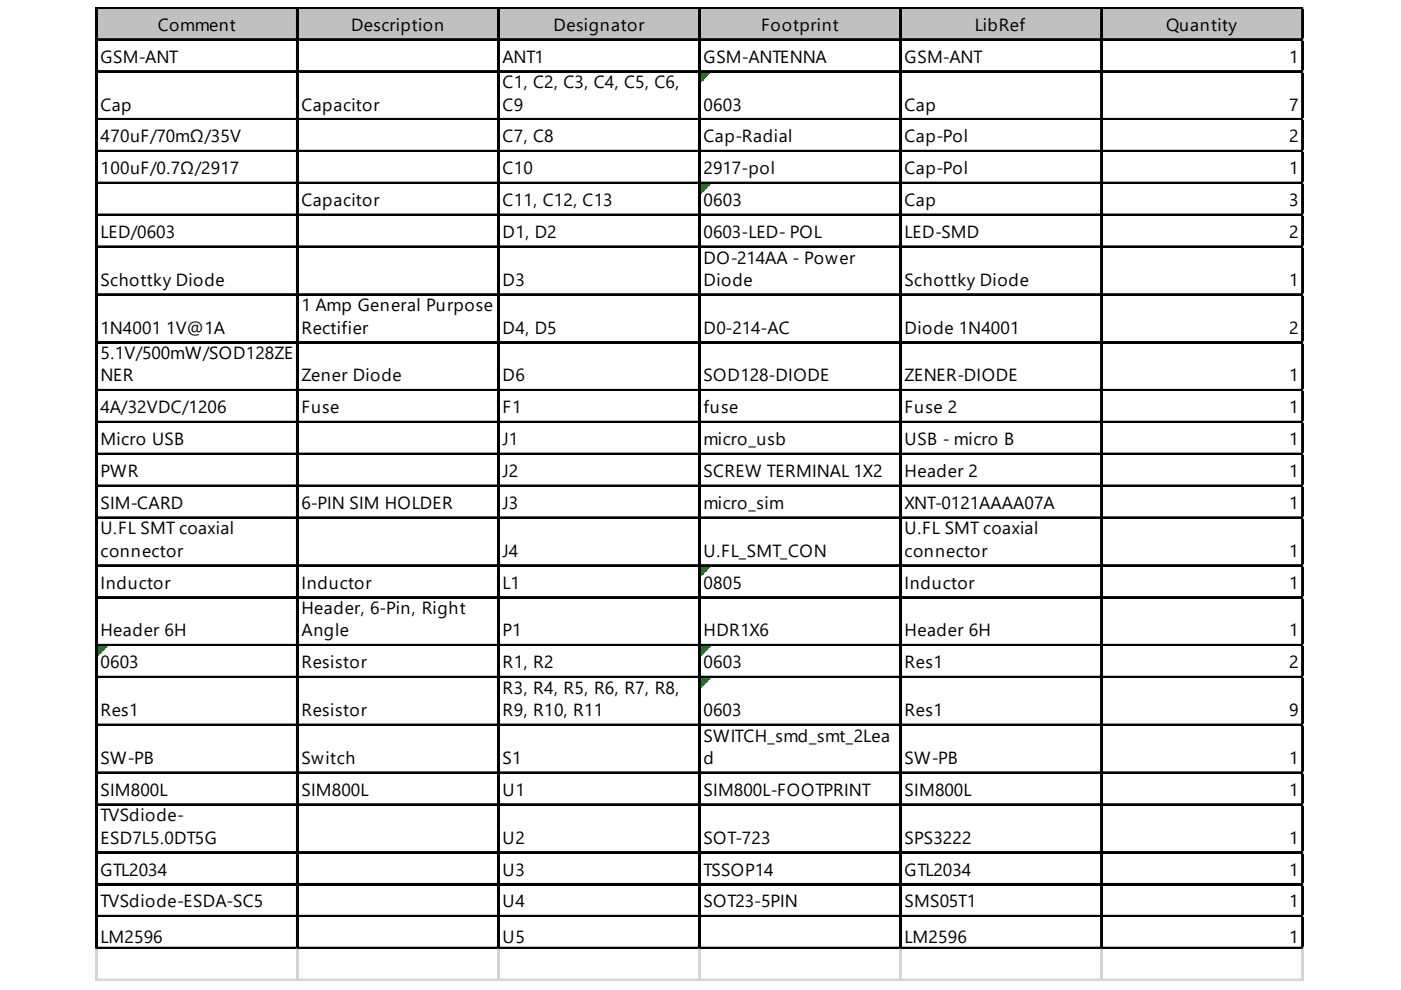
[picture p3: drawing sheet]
<svg xmlns="http://www.w3.org/2000/svg" width="297mm" height="210mm" viewBox="0 0 297 210" stroke-linecap="round" stroke-linejoin="round" font-family="sans-serif">
<defs><g id="words">
<g font-size="3.7">
<text x="33.5" y="6.5">Comment</text>
<text x="74.4" y="6.5">Description</text>
<text x="117.4" y="6.5">Designator</text>
<text x="161.4" y="6.5">Footprint</text>
<text x="206.7" y="6.5">LibRef</text>
<text x="247.3" y="6.5">Quantity</text>
<text x="21.3" y="13.3">GSM-ANT</text>
<text x="106.6" y="13.3">ANT1</text>
<text x="149.2" y="13.3">GSM-ANTENNA</text>
<text x="191.8" y="13.3">GSM-ANT</text>
<text x="273.3" y="13.3">1</text>
<text x="21.3" y="23.4">Cap</text>
<text x="63.9" y="23.4">Capacitor</text>
<text x="106.6" y="18.7">C1, C2, C3, C4, C5, C6,</text>
<text x="106.6" y="23.4">C9</text>
<text x="149.2" y="23.4">0603</text>
<text x="191.8" y="23.4">Cap</text>
<text x="273.3" y="23.4">7</text>
<text x="21.3" y="30.2">470uF/70mΩ/35V</text>
<text x="106.6" y="30.2">C7, C8</text>
<text x="149.2" y="30.2">Cap-Radial</text>
<text x="191.8" y="30.2">Cap-Pol</text>
<text x="273.3" y="30.2">2</text>
<text x="21.3" y="37">100uF/0.7Ω/2917</text>
<text x="106.6" y="37">C10</text>
<text x="149.2" y="37">2917-pol</text>
<text x="191.8" y="37">Cap-Pol</text>
<text x="273.3" y="37">1</text>
<text x="63.9" y="43.7">Capacitor</text>
<text x="106.6" y="43.7">C11, C12, C13</text>
<text x="149.2" y="43.7">0603</text>
<text x="191.8" y="43.7">Cap</text>
<text x="273.3" y="43.7">3</text>
<text x="21.3" y="50.5">LED/0603</text>
<text x="106.6" y="50.5">D1, D2</text>
<text x="149.2" y="50.5">0603-LED- POL</text>
<text x="191.8" y="50.5">LED-SMD</text>
<text x="273.3" y="50.5">2</text>
<text x="149.2" y="55.9">DO-214AA - Power</text>
<text x="21.3" y="60.6">Schottky Diode</text>
<text x="106.6" y="60.6">D3</text>
<text x="149.2" y="60.6">Diode</text>
<text x="191.8" y="60.6">Schottky Diode</text>
<text x="273.3" y="60.6">1</text>
<text x="21.3" y="70.7">1N4001 1V@1A</text>
<text x="63.9" y="66">1 Amp General Purpose</text>
<text x="63.9" y="70.7">Rectifier</text>
<text x="106.6" y="70.7">D4, D5</text>
<text x="149.2" y="70.7">D0-214-AC</text>
<text x="191.8" y="70.7">Diode 1N4001</text>
<text x="273.3" y="70.7">2</text>
<text x="21.3" y="76.2">5.1V/500mW/SOD128ZE</text>
<text x="21.3" y="80.9">NER</text>
<text x="63.9" y="80.9">Zener Diode</text>
<text x="106.6" y="80.9">D6</text>
<text x="149.2" y="80.9">SOD128-DIODE</text>
<text x="191.8" y="80.9">ZENER-DIODE</text>
<text x="273.3" y="80.9">1</text>
<text x="21.3" y="87.6">4A/32VDC/1206</text>
<text x="63.9" y="87.6">Fuse</text>
<text x="106.6" y="87.6">F1</text>
<text x="149.2" y="87.6">fuse</text>
<text x="191.8" y="87.6">Fuse 2</text>
<text x="273.3" y="87.6">1</text>
<text x="21.3" y="94.4">Micro USB</text>
<text x="106.6" y="94.4">J1</text>
<text x="149.2" y="94.4">micro_usb</text>
<text x="191.8" y="94.4">USB - micro B</text>
<text x="273.3" y="94.4">1</text>
<text x="21.3" y="101.2">PWR</text>
<text x="106.6" y="101.2">J2</text>
<text x="149.2" y="101.2">SCREW TERMINAL 1X2</text>
<text x="191.8" y="101.2">Header 2</text>
<text x="273.3" y="101.2">1</text>
<text x="21.3" y="107.9">SIM-CARD</text>
<text x="63.9" y="107.9">6-PIN SIM HOLDER</text>
<text x="106.6" y="107.9">J3</text>
<text x="149.2" y="107.9">micro_sim</text>
<text x="191.8" y="107.9">XNT-0121AAAA07A</text>
<text x="273.3" y="107.9">1</text>
<text x="21.3" y="113.3">U.FL SMT coaxial</text>
<text x="191.8" y="113.3">U.FL SMT coaxial</text>
<text x="21.3" y="118.1">connector</text>
<text x="106.6" y="118.1">J4</text>
<text x="149.2" y="118.1">U.FL_SMT_CON</text>
<text x="191.8" y="118.1">connector</text>
<text x="273.3" y="118.1">1</text>
<text x="21.3" y="124.8">Inductor</text>
<text x="63.9" y="124.8">Inductor</text>
<text x="106.6" y="124.8">L1</text>
<text x="149.2" y="124.8">0805</text>
<text x="191.8" y="124.8">Inductor</text>
<text x="273.3" y="124.8">1</text>
<text x="63.9" y="130.2">Header, 6-Pin, Right</text>
<text x="21.3" y="134.9">Header 6H</text>
<text x="63.9" y="134.9">Angle</text>
<text x="106.6" y="134.9">P1</text>
<text x="149.2" y="134.9">HDR1X6</text>
<text x="191.8" y="134.9">Header 6H</text>
<text x="273.3" y="134.9">1</text>
<text x="21.3" y="141.7">0603</text>
<text x="63.9" y="141.7">Resistor</text>
<text x="106.6" y="141.7">R1, R2</text>
<text x="149.2" y="141.7">0603</text>
<text x="191.8" y="141.7">Res1</text>
<text x="273.3" y="141.7">2</text>
<text x="106.6" y="147.1">R3, R4, R5, R6, R7, R8,</text>
<text x="21.3" y="151.8">Res1</text>
<text x="63.9" y="151.8">Resistor</text>
<text x="106.6" y="151.8">R9, R10, R11</text>
<text x="149.2" y="151.8">0603</text>
<text x="191.8" y="151.8">Res1</text>
<text x="273.3" y="151.8">9</text>
<text x="21.3" y="162">SW-PB</text>
<text x="63.9" y="162">Switch</text>
<text x="106.6" y="162">S1</text>
<text x="149.2" y="157.3">SWITCH_smd_smt_2Lea</text>
<text x="149.2" y="162">d</text>
<text x="191.8" y="162">SW-PB</text>
<text x="273.3" y="162">1</text>
<text x="21.3" y="168.7">SIM800L</text>
<text x="63.9" y="168.7">SIM800L</text>
<text x="106.6" y="168.7">U1</text>
<text x="149.2" y="168.7">SIM800L-FOOTPRINT</text>
<text x="191.8" y="168.7">SIM800L</text>
<text x="273.3" y="168.7">1</text>
<text x="21.3" y="174.1">TVSdiode-</text>
<text x="21.3" y="178.9">ESD7L5.0DT5G</text>
<text x="106.6" y="178.9">U2</text>
<text x="149.2" y="178.9">SOT-723</text>
<text x="191.8" y="178.9">SPS3222</text>
<text x="273.3" y="178.9">1</text>
<text x="21.3" y="185.6">GTL2034</text>
<text x="106.6" y="185.6">U3</text>
<text x="149.2" y="185.6">TSSOP14</text>
<text x="191.8" y="185.6">GTL2034</text>
<text x="273.3" y="185.6">1</text>
<text x="21.3" y="192.4">TVSdiode-ESDA-SC5</text>
<text x="106.6" y="192.4">U4</text>
<text x="149.2" y="192.4">SOT23-5PIN</text>
<text x="191.8" y="192.4">SMS05T1</text>
<text x="273.3" y="192.4">1</text>
<text x="21.3" y="199.8">LM2596</text>
<text x="106.6" y="199.8">U5</text>
<text x="191.8" y="199.8">LM2596</text>
<text x="273.3" y="199.8">1</text>
</g>
</g></defs>
<path d="M20.6 1.8h255.8v6.8h-255.8z" fill="#c0c0c0"/>
<path d="M148.5 15.4h2M148.5 15.5h2M148.5 15.7h1.7" fill="none" stroke="#008000" stroke-width=".34"/>
<path d="M148.5 15.7h1.7v.3h-1.7z" fill="#008000"/>
<path d="M148.5 16h1.4" fill="none" stroke="#008000" stroke-width=".34"/>
<path d="M148.5 16h1.4v.4h-1.4z" fill="#008000"/>
<path d="M148.5 16.4h1" fill="none" stroke="#008000" stroke-width=".34"/>
<path d="M148.5 16.4h1v.3h-1z" fill="#008000"/>
<path d="M148.5 16.7h.7" fill="none" stroke="#008000" stroke-width=".34"/>
<path d="M148.5 16.7h.7v.4h-.7z" fill="#008000"/>
<path d="M148.5 17.1h.3" fill="none" stroke="#008000" stroke-width=".34"/>
<path d="M148.5 17.1h.3v.3h-.3z" fill="#008000"/>
<path d="M148.5 39h2M148.5 39.2h2M148.5 39.4h1.7" fill="none" stroke="#008000" stroke-width=".34"/>
<path d="M148.5 39.4h1.7v.3h-1.7z" fill="#008000"/>
<path d="M148.5 39.7h1.4" fill="none" stroke="#008000" stroke-width=".34"/>
<path d="M148.5 39.7h1.4v.3h-1.4z" fill="#008000"/>
<path d="M148.5 40h1" fill="none" stroke="#008000" stroke-width=".34"/>
<path d="M148.5 40h1v.4h-1z" fill="#008000"/>
<path d="M148.5 40.4h.7" fill="none" stroke="#008000" stroke-width=".34"/>
<path d="M148.5 40.4h.7v.3h-.7z" fill="#008000"/>
<path d="M148.5 40.7h.3" fill="none" stroke="#008000" stroke-width=".34"/>
<path d="M148.5 40.7h.3v.3h-.3z" fill="#008000"/>
<path d="M148.5 120.1h2M148.5 120.3h2M148.5 120.5h1.7" fill="none" stroke="#008000" stroke-width=".34"/>
<path d="M148.5 120.5h1.7v.3h-1.7z" fill="#008000"/>
<path d="M148.5 120.8h1.4" fill="none" stroke="#008000" stroke-width=".34"/>
<path d="M148.5 120.8h1.4v.3h-1.4z" fill="#008000"/>
<path d="M148.5 121.1h1" fill="none" stroke="#008000" stroke-width=".34"/>
<path d="M148.5 121.1h1v.4h-1z" fill="#008000"/>
<path d="M148.5 121.5h.7" fill="none" stroke="#008000" stroke-width=".34"/>
<path d="M148.5 121.5h.7v.3h-.7z" fill="#008000"/>
<path d="M148.5 121.8h.3" fill="none" stroke="#008000" stroke-width=".34"/>
<path d="M148.5 121.8h.3v.4h-.3z" fill="#008000"/>
<path d="M20.6 137h2.1M20.6 137.2h2.1M20.6 137.4h1.7" fill="none" stroke="#008000" stroke-width=".34"/>
<path d="M20.6 137.4h1.7v.3h-1.7z" fill="#008000"/>
<path d="M20.6 137.7h1.4" fill="none" stroke="#008000" stroke-width=".34"/>
<path d="M20.6 137.7h1.4v.3h-1.4z" fill="#008000"/>
<path d="M20.6 138h1" fill="none" stroke="#008000" stroke-width=".34"/>
<path d="M20.6 138h1v.4h-1z" fill="#008000"/>
<path d="M20.6 138.4h.7" fill="none" stroke="#008000" stroke-width=".34"/>
<path d="M20.6 138.4h.7v.3h-.7z" fill="#008000"/>
<path d="M20.6 138.7h.4" fill="none" stroke="#008000" stroke-width=".34"/>
<path d="M20.6 138.7h.4v.3h-.4z" fill="#008000"/>
<path d="M148.5 137h2M148.5 137.2h2M148.5 137.4h1.7" fill="none" stroke="#008000" stroke-width=".34"/>
<path d="M148.5 137.4h1.7v.3h-1.7z" fill="#008000"/>
<path d="M148.5 137.7h1.4" fill="none" stroke="#008000" stroke-width=".34"/>
<path d="M148.5 137.7h1.4v.3h-1.4z" fill="#008000"/>
<path d="M148.5 138h1" fill="none" stroke="#008000" stroke-width=".34"/>
<path d="M148.5 138h1v.4h-1z" fill="#008000"/>
<path d="M148.5 138.4h.7" fill="none" stroke="#008000" stroke-width=".34"/>
<path d="M148.5 138.4h.7v.3h-.7z" fill="#008000"/>
<path d="M148.5 138.7h.3" fill="none" stroke="#008000" stroke-width=".34"/>
<path d="M148.5 138.7h.3v.3h-.3z" fill="#008000"/>
<path d="M148.5 143.8h2M148.5 143.9h2M148.5 144.1h1.7" fill="none" stroke="#008000" stroke-width=".34"/>
<path d="M148.5 144.1h1.7v.4h-1.7z" fill="#008000"/>
<path d="M148.5 144.5h1.4" fill="none" stroke="#008000" stroke-width=".34"/>
<path d="M148.5 144.5h1.4v.3h-1.4z" fill="#008000"/>
<path d="M148.5 144.8h1" fill="none" stroke="#008000" stroke-width=".34"/>
<path d="M148.5 144.8h1v.3h-1z" fill="#008000"/>
<path d="M148.5 145.1h.7" fill="none" stroke="#008000" stroke-width=".34"/>
<path d="M148.5 145.1h.7v.4h-.7z" fill="#008000"/>
<path d="M148.5 145.5h.3" fill="none" stroke="#008000" stroke-width=".34"/>
<path d="M148.5 145.5h.3v.3h-.3z" fill="#008000"/>
<g fill="none" stroke="#000" stroke-width=".34">
<path d="M20.3 1.5v199.7M20.5 1.5v199.7M20.6 1.5h255.8M20.6 1.7h255.8M20.6 8.3h255.8M20.6 8.4h255.8M20.6 15h255.8M20.6 15.2h255.8M62.9 1.8v199.4M63.1 1.8v199.4M105.5 1.8v199.4M105.7 1.8v199.4"/>
<path d="M148.2 1.8v199.4M148.3 1.8v199.4M190.8 1.8v199.4M191 1.8v199.4M233.4 1.8v199.4M233.6 1.8v199.4M276 1.8v199.4M276.2 1.8v199.4M20.6 25.2h255.8M20.6 25.3h255.8M20.6 31.9h255.8M20.6 32.1h255.8"/>
<path d="M20.6 38.7h255.8M20.6 38.9h255.8M20.6 45.4h255.8M20.6 45.6h255.8M20.6 52.2h255.8M20.6 52.4h255.8M20.6 62.3h255.8M20.6 62.5h255.8M20.6 72.5h255.8M20.6 72.6h255.8M20.6 82.6h255.8M20.6 82.8h255.8"/>
<path d="M20.6 89.4h255.8M20.6 89.5h255.8M20.6 96.1h255.8M20.6 96.3h255.8M20.6 102.9h255.8M20.6 103.1h255.8M20.6 109.6h255.8M20.6 109.8h255.8M20.6 119.8h255.8M20.6 120h255.8M20.6 126.5h255.8M20.6 126.7h255.8"/>
<path d="M20.6 136.7h255.8M20.6 136.9h255.8M20.6 143.4h255.8M20.6 143.6h255.8M20.6 153.6h255.8M20.6 153.7h255.8M20.6 163.7h255.8M20.6 163.9h255.8M20.6 170.5h255.8M20.6 170.6h255.8M20.6 180.6h255.8M20.6 180.8h255.8"/>
<path d="M20.6 187.4h255.8M20.6 187.5h255.8M20.6 194.1h255.8M20.6 194.3h255.8M20.6 200.9h255.8M20.6 201.1h255.8"/>
</g>
<g fill="none" stroke="#d4d4d4" stroke-width=".34">
<path d="M276.4 1.5h.1M20.3 201.2v6.8M20.5 201.2v6.8M62.9 201.2v6.8M63.1 201.2v6.8M105.5 201.2v6.8M105.7 201.2v6.8M148.2 201.2v6.8M148.3 201.2v6.8M190.8 201.2v6.8M191 201.2v6.8M233.4 201.2v6.8"/>
<path d="M233.6 201.2v6.8M276 201.2v6.8M276.2 201.2v6.8"/>
</g>
<path d="M276.4 1.5v.3z" fill="#d4d4d4"/>
<path d="M276.4 8.3h.1" fill="none" stroke="#d4d4d4" stroke-width=".34"/>
<path d="M276.4 8.3v.3z" fill="#d4d4d4"/>
<path d="M276.4 15h.1" fill="none" stroke="#d4d4d4" stroke-width=".34"/>
<path d="M276.4 15v.4z" fill="#d4d4d4"/>
<path d="M276.4 25.2h.1" fill="none" stroke="#d4d4d4" stroke-width=".34"/>
<path d="M276.4 25.2v.3z" fill="#d4d4d4"/>
<path d="M276.4 31.9h.1" fill="none" stroke="#d4d4d4" stroke-width=".34"/>
<path d="M276.4 31.9v.4z" fill="#d4d4d4"/>
<path d="M276.4 38.7h.1" fill="none" stroke="#d4d4d4" stroke-width=".34"/>
<path d="M276.4 38.7v.3z" fill="#d4d4d4"/>
<path d="M276.4 45.4h.1" fill="none" stroke="#d4d4d4" stroke-width=".34"/>
<path d="M276.4 45.4v.4z" fill="#d4d4d4"/>
<path d="M276.4 52.2h.1" fill="none" stroke="#d4d4d4" stroke-width=".34"/>
<path d="M276.4 52.2v.3z" fill="#d4d4d4"/>
<path d="M276.4 62.3h.1" fill="none" stroke="#d4d4d4" stroke-width=".34"/>
<path d="M276.4 62.3v.4z" fill="#d4d4d4"/>
<path d="M276.4 72.5h.1" fill="none" stroke="#d4d4d4" stroke-width=".34"/>
<path d="M276.4 72.5v.3z" fill="#d4d4d4"/>
<path d="M276.4 82.6h.1" fill="none" stroke="#d4d4d4" stroke-width=".34"/>
<path d="M276.4 82.6v.4z" fill="#d4d4d4"/>
<path d="M276.4 89.4h.1" fill="none" stroke="#d4d4d4" stroke-width=".34"/>
<path d="M276.4 89.4v.3z" fill="#d4d4d4"/>
<path d="M276.4 96.1h.1" fill="none" stroke="#d4d4d4" stroke-width=".34"/>
<path d="M276.4 96.1v.4z" fill="#d4d4d4"/>
<path d="M276.4 102.9h.1" fill="none" stroke="#d4d4d4" stroke-width=".34"/>
<path d="M276.4 102.9v.3z" fill="#d4d4d4"/>
<path d="M276.4 109.6h.1" fill="none" stroke="#d4d4d4" stroke-width=".34"/>
<path d="M276.4 109.6v.4z" fill="#d4d4d4"/>
<path d="M276.4 119.8h.1" fill="none" stroke="#d4d4d4" stroke-width=".34"/>
<path d="M276.4 119.8v.3z" fill="#d4d4d4"/>
<path d="M276.4 126.5h.1" fill="none" stroke="#d4d4d4" stroke-width=".34"/>
<path d="M276.4 126.5v.4z" fill="#d4d4d4"/>
<path d="M276.4 136.7h.1" fill="none" stroke="#d4d4d4" stroke-width=".34"/>
<path d="M276.4 136.7v.3z" fill="#d4d4d4"/>
<path d="M276.4 143.4h.1" fill="none" stroke="#d4d4d4" stroke-width=".34"/>
<path d="M276.4 143.4v.4z" fill="#d4d4d4"/>
<path d="M276.4 153.6h.1" fill="none" stroke="#d4d4d4" stroke-width=".34"/>
<path d="M276.4 153.6v.3z" fill="#d4d4d4"/>
<path d="M276.4 163.7h.1" fill="none" stroke="#d4d4d4" stroke-width=".34"/>
<path d="M276.4 163.7v.4z" fill="#d4d4d4"/>
<path d="M276.4 170.5h.1" fill="none" stroke="#d4d4d4" stroke-width=".34"/>
<path d="M276.4 170.5v.3z" fill="#d4d4d4"/>
<path d="M276.4 180.6h.1" fill="none" stroke="#d4d4d4" stroke-width=".34"/>
<path d="M276.4 180.6v.4z" fill="#d4d4d4"/>
<path d="M276.4 187.4h.1" fill="none" stroke="#d4d4d4" stroke-width=".34"/>
<path d="M276.4 187.4v.3z" fill="#d4d4d4"/>
<path d="M276.4 194.1h.1" fill="none" stroke="#d4d4d4" stroke-width=".34"/>
<path d="M276.4 194.1v.4z" fill="#d4d4d4"/>
<path d="M276.4 200.9h.1" fill="none" stroke="#d4d4d4" stroke-width=".34"/>
<path d="M276.4 200.9v.3z" fill="#d4d4d4"/>
<path d="M20.3 207.6h256.1M20.3 207.8h256.1" fill="none" stroke="#d4d4d4" stroke-width=".34"/>
<use href="#words"/>
</svg>
